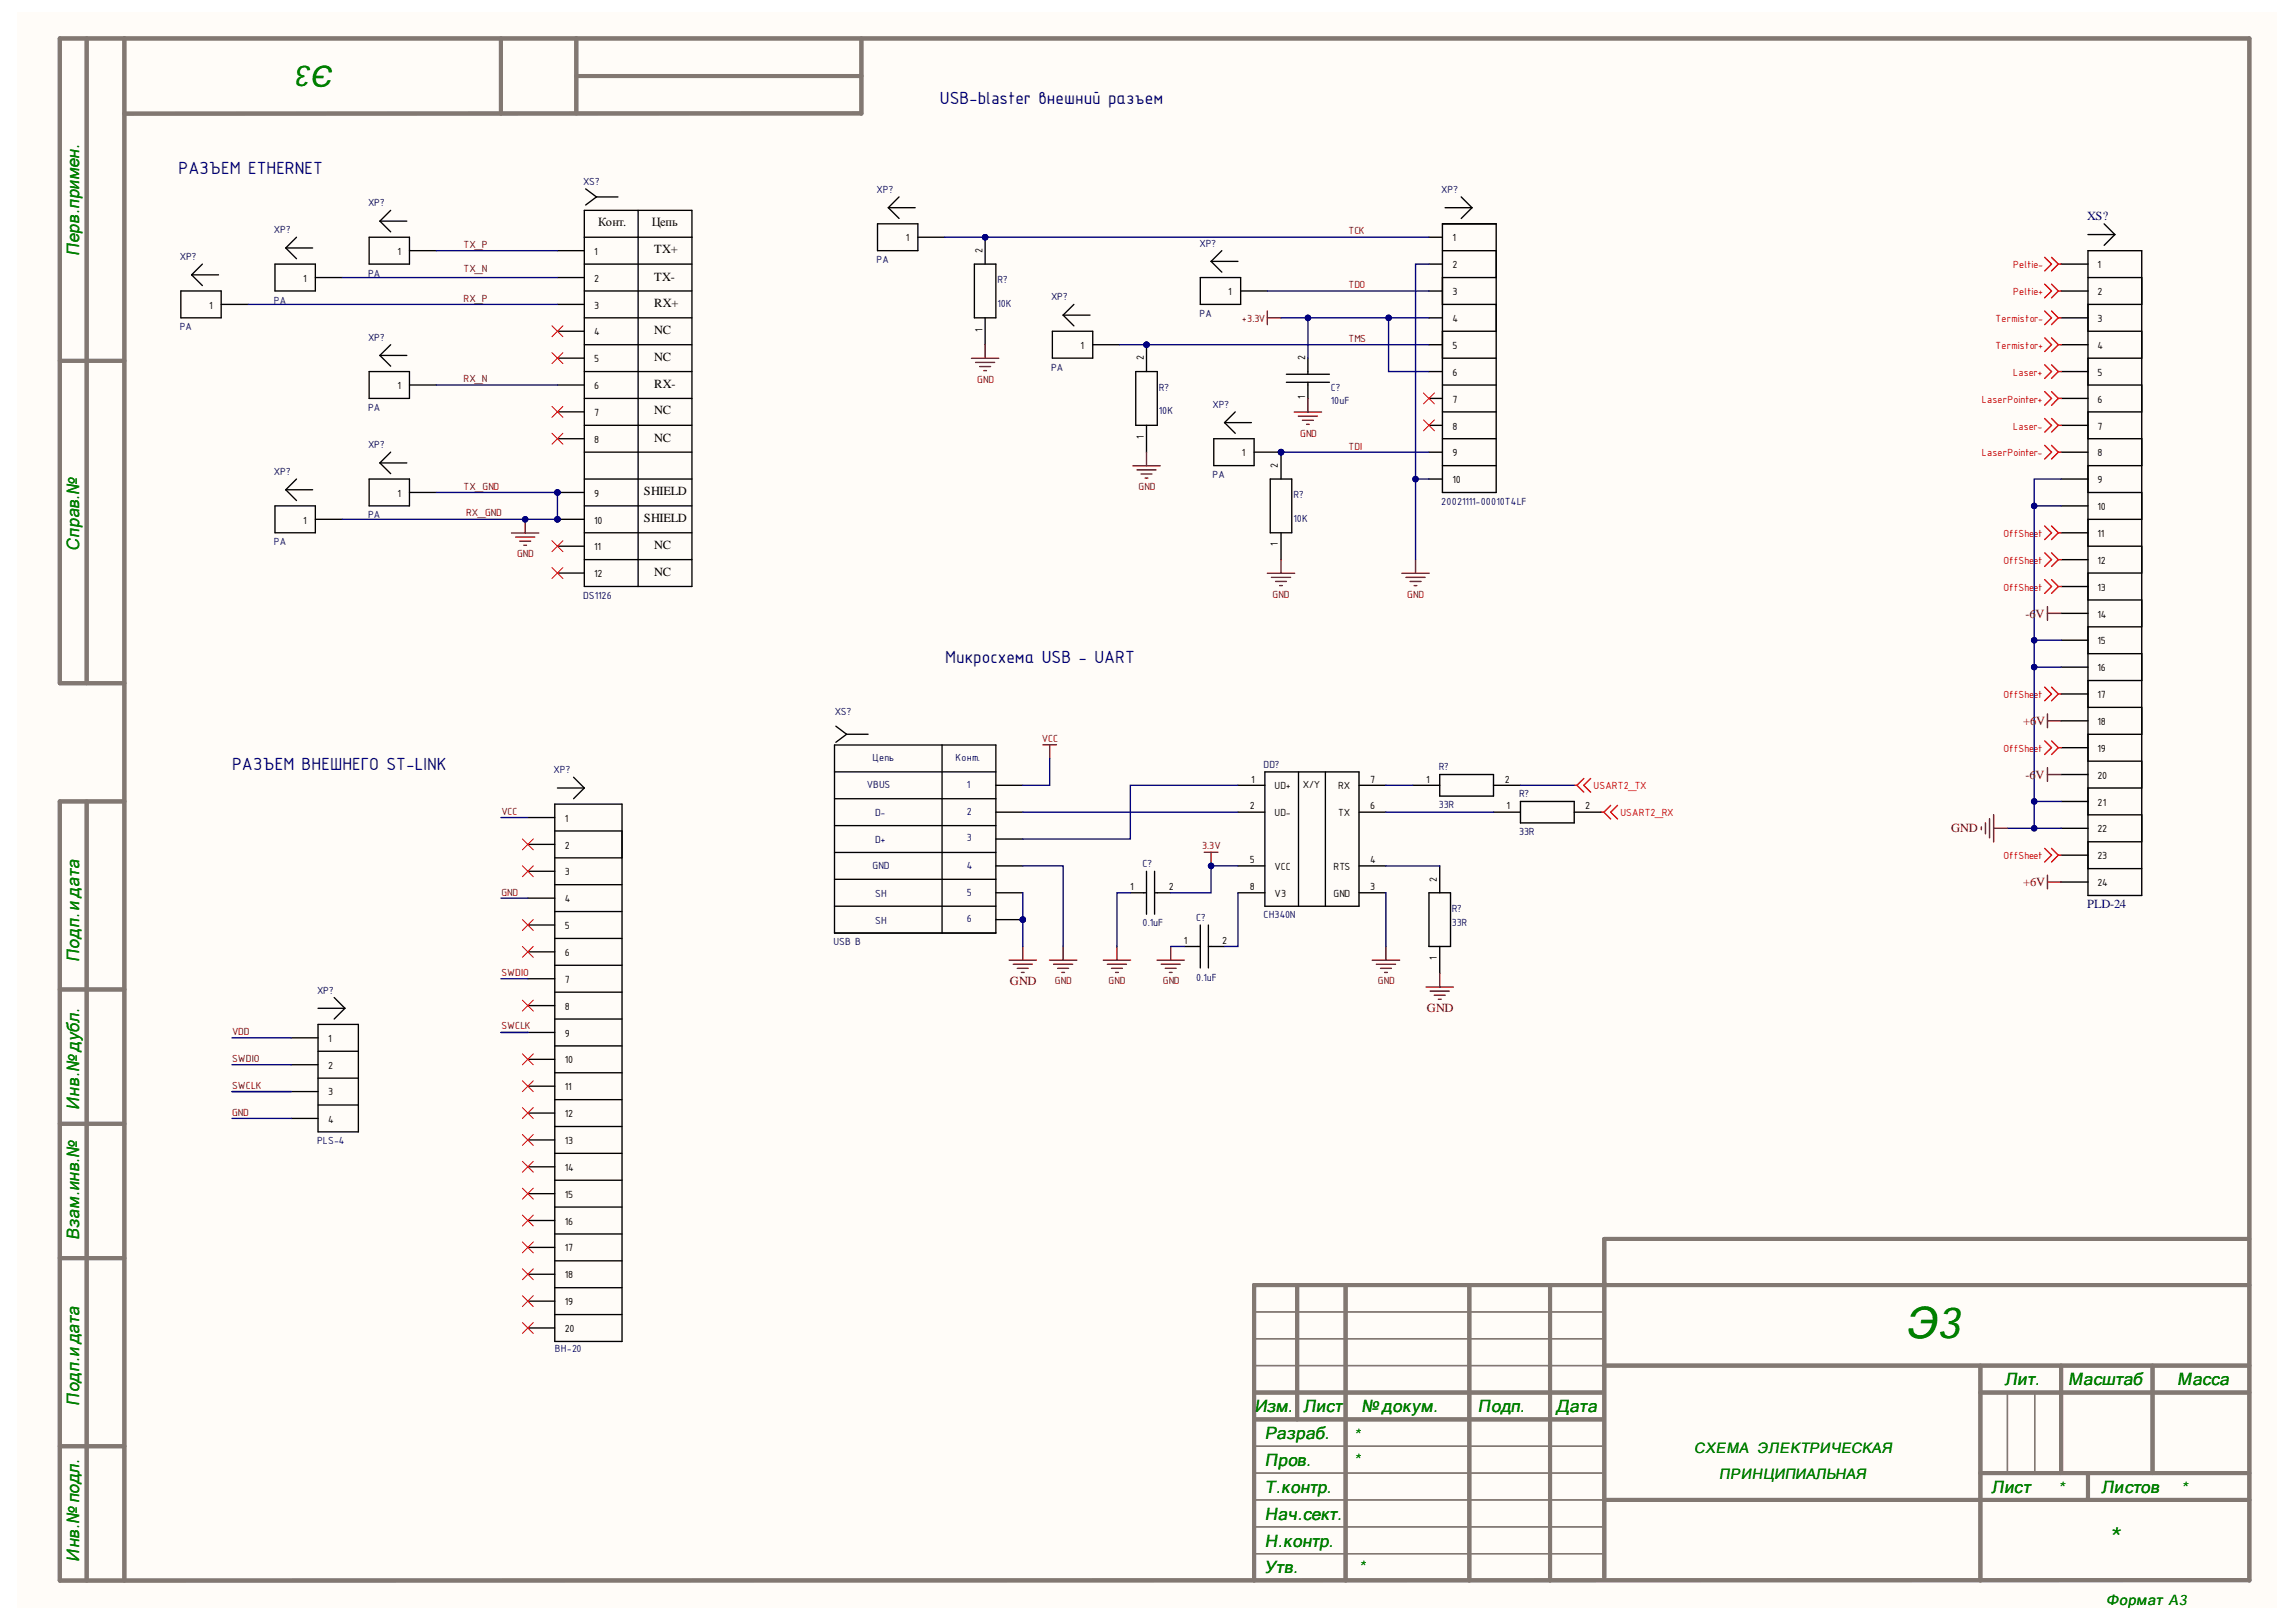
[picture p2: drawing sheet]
<svg xmlns="http://www.w3.org/2000/svg" width="297mm" height="210mm" viewBox="0 0 297 210" stroke-linecap="round" stroke-linejoin="round" font-family="sans-serif">
<defs><g id="words">
<text font-size="5.6" fill="#008000" x="246.5" y="173.2">Э3</text>
<g font-size="3.8" fill="#008000">
<text x="43.2" y="8.5" transform="rotate(-180 43.2 8.5)">Э3</text>
<text x="272.8" y="200.3">*</text>
</g>
<g font-size="2.5" fill="#000080">
<text x="121.6" y="13.4">USB-blaster внешний разъем</text>
<text x="23.1" y="22.5">РАЗЪЕМ ETHERNET</text>
<text x="122.3" y="85.7">Микросхема USB - UART</text>
<text x="30" y="99.6">РАЗЪЕМ ВНЕШНЕГО ST-LINK</text>
</g>
<g font-size="2.2" fill="#008000">
<text x="10.2" y="33.2" transform="rotate(-90 10.2 33.2)">Перв.примен.</text>
<text x="10.2" y="71.3" transform="rotate(-90 10.2 71.3)">Справ.№</text>
<text x="10.2" y="124.4" transform="rotate(-90 10.2 124.4)">Подп. и дата</text>
<text x="10.2" y="143.6" transform="rotate(-90 10.2 143.6)">Инв.№ дубл.</text>
<text x="10.2" y="160.4" transform="rotate(-90 10.2 160.4)">Взам.инв.№</text>
<text x="259.4" y="179.3">Лит.</text>
<text x="267.6" y="179.3">Масштаб</text>
<text x="281.7" y="179.3">Масса</text>
<text x="10.2" y="181.9" transform="rotate(-90 10.2 181.9)">Подп.и дата</text>
<text x="162.3" y="182.7">Изм.</text>
<text x="168.6" y="182.7">Лист</text>
<text x="176.1" y="182.7">№ докум.</text>
<text x="191.2" y="182.7">Подп.</text>
<text x="201.3" y="182.7">Дата</text>
<text x="163.6" y="186.2">Разраб.</text>
<text x="163.6" y="189.7">Пров.</text>
<text x="175.1" y="186.5">*</text>
<text x="175.1" y="189.7">*</text>
<text x="163.6" y="193.2">Т.контр.</text>
<text x="163.6" y="196.7">Нач.сект.</text>
<text x="257.7" y="193.2">Лист</text>
<text x="266.3" y="193.3">*</text>
<text x="271.9" y="193.2">Листов</text>
<text x="282.2" y="193.3">*</text>
<text x="10.2" y="202.1" transform="rotate(-90 10.2 202.1)">Инв.№ подл.</text>
<text x="163.6" y="203.6">Утв.</text>
<text x="163.6" y="200.1">Н.контр.</text>
<text x="175.8" y="203.6">*</text>
</g>
<g font-size="1.9" fill="#008000">
<text x="219.2" y="188">СХЕМА ЭЛЕКТРИЧЕСКАЯ</text>
<text x="222.4" y="191.4">ПРИНЦИПИАЛЬНАЯ</text>
<text x="272.5" y="207.7">Формат A3</text>
</g>
<g font-size="1.6">
<text x="77.4" y="29.3">Конт.</text>
<text x="84.3" y="29.3">Цепь</text>
<text x="84.6" y="32.8">TX+</text>
<text x="84.6" y="36.3">TX-</text>
<text x="84.6" y="39.8">RX+</text>
<text x="84.6" y="43.2">NC</text>
<text x="84.6" y="46.7">NC</text>
<text x="84.6" y="50.2">RX-</text>
<text x="84.6" y="53.6">NC</text>
<text x="84.6" y="57.2">NC</text>
<text x="83.3" y="64.1">SHIELD</text>
<text x="83.3" y="67.6">SHIELD</text>
<text x="84.6" y="71">NC</text>
<text x="84.6" y="74.5">NC</text>
</g>
<g font-size="1.6" fill="#000080">
<text x="270" y="28.5">XS?</text>
<text x="270" y="117.5">PLD-24</text>
</g>
<g font-size="1.6" fill="#800000">
<text x="262.1" y="79.9">-6</text>
<text x="263.3" y="79.9">V</text>
<text x="261.7" y="93.9">+6</text>
<text x="263.4" y="93.9">V</text>
<text x="262.1" y="100.8">-6</text>
<text x="263.3" y="100.8">V</text>
<text x="252.4" y="107.7">GND</text>
<text x="261.7" y="114.7">+6V</text>
<text x="130.7" y="127.5">GND</text>
<text x="184.6" y="130.9">GND</text>
</g>
<g font-size="1.4" fill="#000080">
<text x="75.4" y="23.9">XS?</text>
<text x="47.6" y="26.7">XP?</text>
<text x="113.4" y="25">XP?</text>
<text x="186.5" y="25">XP?</text>
<text x="23.3" y="33.6">XP?</text>
<text x="35.4" y="30.2">XP?</text>
<text x="47.6" y="35.8">PA</text>
<text x="113.4" y="34">PA</text>
<text x="155.2" y="31.9">XP?</text>
<text x="35.4" y="39.3">PA</text>
<text x="129" y="36.7">R?</text>
<text x="129" y="39.7">10K</text>
<text x="136" y="38.9">XP?</text>
<text x="155.2" y="41">PA</text>
<text x="23.3" y="42.7">PA</text>
<text x="47.6" y="44.1">XP?</text>
<text x="136" y="48">PA</text>
<text x="47.6" y="53.1">PA</text>
<text x="149.9" y="50.6">R?</text>
<text x="149.9" y="53.6">10K</text>
<text x="156.9" y="52.8">XP?</text>
<text x="172.2" y="50.6">C?</text>
<text x="172.2" y="52.3">10uF</text>
<text x="47.6" y="57.9">XP?</text>
<text x="35.4" y="61.5">XP?</text>
<text x="156.9" y="61.8">PA</text>
<text x="167.4" y="64.5">R?</text>
<text x="186.5" y="65.3">20021111-00010T4LF</text>
<text x="35.4" y="70.5">PA</text>
<text x="47.6" y="67.1">PA</text>
<text x="167.4" y="67.5">10K</text>
<text x="75.4" y="77.5">DS1126</text>
<text x="108" y="92.6">XS?</text>
<text x="71.6" y="100">XP?</text>
<text x="112.1" y="102">VBUS</text>
<text x="112.9" y="98.5">Цепь</text>
<text x="123.6" y="98.5">Конт.</text>
<text x="125.1" y="102">1</text>
<text x="163.5" y="99.3">DD?</text>
<text x="186.1" y="99.7">R?</text>
<text x="113.2" y="105.6">D-</text>
<text x="125.1" y="105.4">2</text>
<text x="186.1" y="104.6">33R</text>
<text x="196.5" y="103.1">R?</text>
<text x="112.9" y="112.4">GND</text>
<text x="113.2" y="109.1">D+</text>
<text x="125.1" y="108.9">3</text>
<text x="125.1" y="112.4">4</text>
<text x="147.8" y="112.2">C?</text>
<text x="196.5" y="108">33R</text>
<text x="113.2" y="116.1">SH</text>
<text x="113.2" y="119.5">SH</text>
<text x="125.1" y="115.9">5</text>
<text x="125.1" y="119.4">6</text>
<text x="147.8" y="119.9">0.1uF</text>
<text x="154.8" y="119.2">C?</text>
<text x="163.5" y="118.9">CH340N</text>
<text x="187.8" y="118">R?</text>
<text x="187.8" y="119.8">33R</text>
<text x="107.8" y="122.3">USB B</text>
<text x="41" y="128.6">XP?</text>
<text x="154.8" y="126.9">0.1uF</text>
<text x="41" y="148.1">PLS-4</text>
<text x="71.8" y="175">BH-20</text>
</g>
<g font-size="1.4">
<text x="51.4" y="32.9">1</text>
<text x="76.9" y="32.9">1</text>
<text x="117.2" y="31.3">1</text>
<text x="127.1" y="32.8" transform="rotate(-90 127.1 32.8)">2</text>
<text x="187.9" y="31.3">1</text>
<text x="187.9" y="34.7">2</text>
<text x="271.4" y="34.7">1</text>
<text x="27.1" y="40">1</text>
<text x="39.2" y="36.5">1</text>
<text x="76.9" y="36.5">2</text>
<text x="76.9" y="40">3</text>
<text x="158.9" y="38.2">1</text>
<text x="187.9" y="38.2">3</text>
<text x="187.9" y="41.6">4</text>
<text x="271.4" y="38.2">2</text>
<text x="271.4" y="41.6">3</text>
<text x="76.9" y="43.4">4</text>
<text x="76.9" y="46.9">5</text>
<text x="127.1" y="42.9" transform="rotate(-90 127.1 42.9)">1</text>
<text x="139.8" y="45.1">1</text>
<text x="148" y="46.6" transform="rotate(-90 148 46.6)">2</text>
<text x="168.9" y="46.6" transform="rotate(-90 168.9 46.6)">2</text>
<text x="187.9" y="45.1">5</text>
<text x="271.4" y="45.1">4</text>
<text x="51.4" y="50.3">1</text>
<text x="76.9" y="50.3">6</text>
<text x="76.9" y="53.8">7</text>
<text x="168.9" y="51.6" transform="rotate(-90 168.9 51.6)">1</text>
<text x="187.9" y="48.7">6</text>
<text x="187.9" y="52.1">7</text>
<text x="271.4" y="48.7">5</text>
<text x="271.4" y="52.1">6</text>
<text x="76.9" y="57.3">8</text>
<text x="148" y="56.8" transform="rotate(-90 148 56.8)">1</text>
<text x="160.7" y="59">1</text>
<text x="187.9" y="55.6">8</text>
<text x="187.9" y="59">9</text>
<text x="271.4" y="55.6">7</text>
<text x="271.4" y="59">8</text>
<text x="51.4" y="64.3">1</text>
<text x="76.9" y="64.3">9</text>
<text x="165.3" y="60.6" transform="rotate(-90 165.3 60.6)">2</text>
<text x="187.9" y="62.5">10</text>
<text x="271.4" y="62.5">9</text>
<text x="271.4" y="66">10</text>
<text x="39.2" y="67.7">1</text>
<text x="76.9" y="67.7">10</text>
<text x="76.9" y="71.2">11</text>
<text x="165.3" y="70.7" transform="rotate(-90 165.3 70.7)">1</text>
<text x="271.4" y="69.4">11</text>
<text x="76.9" y="74.7">12</text>
<text x="271.4" y="73">12</text>
<text x="271.4" y="76.4">13</text>
<text x="271.4" y="79.9">14</text>
<text x="271.4" y="83.4">15</text>
<text x="271.4" y="86.8">16</text>
<text x="271.4" y="90.3">17</text>
<text x="271.4" y="93.9">18</text>
<text x="161.9" y="101.3">1</text>
<text x="168.5" y="102">X/Y</text>
<text x="177.2" y="101.3">7</text>
<text x="184.5" y="101.3">1</text>
<text x="194.7" y="101.3">2</text>
<text x="271.4" y="97.3">19</text>
<text x="271.4" y="100.8">20</text>
<text x="73.1" y="106.4">1</text>
<text x="161.7" y="104.8">2</text>
<text x="164.9" y="102.1">UD+</text>
<text x="164.9" y="105.6">UD-</text>
<text x="173.1" y="105.6">TX</text>
<text x="173.1" y="102.1">RX</text>
<text x="177.2" y="104.8">6</text>
<text x="194.9" y="104.8">1</text>
<text x="205.1" y="104.8">2</text>
<text x="271.4" y="104.2">21</text>
<text x="271.4" y="107.7">22</text>
<text x="73.1" y="109.8">2</text>
<text x="73.1" y="113.3">3</text>
<text x="161.7" y="111.7">5</text>
<text x="164.9" y="112.6">VCC</text>
<text x="172.5" y="112.6">RTS</text>
<text x="177.2" y="111.7">4</text>
<text x="271.4" y="111.2">23</text>
<text x="73.1" y="116.7">4</text>
<text x="146.2" y="115.1">1</text>
<text x="151.2" y="115.1">2</text>
<text x="161.7" y="115.1">8</text>
<text x="164.9" y="116.1">V3</text>
<text x="172.5" y="116.1">GND</text>
<text x="177.2" y="115.1">3</text>
<text x="185.9" y="114.1" transform="rotate(-90 185.9 114.1)">2</text>
<text x="271.4" y="114.6">24</text>
<text x="73.1" y="120.2">5</text>
<text x="73.1" y="123.7">6</text>
<text x="153.1" y="122.2">1</text>
<text x="158.1" y="122.2">2</text>
<text x="185.9" y="124.3" transform="rotate(-90 185.9 124.3)">1</text>
<text x="73.1" y="127.2">7</text>
<text x="73.1" y="130.7">8</text>
<text x="42.5" y="134.8">1</text>
<text x="73.1" y="134.2">9</text>
<text x="73.1" y="137.6">10</text>
<text x="42.5" y="138.3">2</text>
<text x="42.5" y="141.8">3</text>
<text x="73.1" y="141.1">11</text>
<text x="42.5" y="145.3">4</text>
<text x="73.1" y="144.5">12</text>
<text x="73.1" y="148.1">13</text>
<text x="73.1" y="151.6">14</text>
<text x="73.1" y="155">15</text>
<text x="73.1" y="158.5">16</text>
<text x="73.1" y="161.9">17</text>
<text x="73.1" y="165.4">18</text>
<text x="73.1" y="168.9">19</text>
<text x="73.1" y="172.4">20</text>
</g>
<g font-size="1.4" fill="#800000">
<text x="60" y="32.1">TX_P</text>
<text x="60" y="35.2">TX_N</text>
<text x="174.5" y="30.3">TCK</text>
<text x="60" y="39">RX_P</text>
<text x="160.7" y="41.6">+3.3V</text>
<text x="174.5" y="37.3">TDO</text>
<text x="174.5" y="44.3">TMS</text>
<text x="60" y="49.5">RX_N</text>
<text x="126.4" y="49.6">GND</text>
<text x="168.2" y="56.5">GND</text>
<text x="174.5" y="58.2">TDI</text>
<text x="60" y="63.4">TX_GND</text>
<text x="147.3" y="63.4">GND</text>
<text x="60.3" y="66.8">RX_GND</text>
<text x="66.9" y="72.1">GND</text>
<text x="164.6" y="77.4">GND</text>
<text x="182.1" y="77.4">GND</text>
<text x="134.8" y="96.1">VCC</text>
<text x="64.9" y="105.4">VCC</text>
<text x="155.5" y="109.9">3.3V</text>
<text x="64.9" y="115.9">GND</text>
<text x="64.9" y="126.3">SWDIO</text>
<text x="136.5" y="127.4">GND</text>
<text x="143.4" y="127.4">GND</text>
<text x="150.4" y="127.4">GND</text>
<text x="178.3" y="127.4">GND</text>
<text x="30" y="134">VDD</text>
<text x="30" y="137.4">SWDIO</text>
<text x="64.9" y="133.2">SWCLK</text>
<text x="30" y="140.9">SWCLK</text>
<text x="30" y="144.4">GND</text>
</g>
<g font-size="1.4" fill="#f00">
<text x="260.5" y="34.7">Peltie-</text>
<text x="258.2" y="41.6">Termistor-</text>
<text x="260.5" y="38.2">Peltie+</text>
<text x="258.2" y="45.1">Termistor+</text>
<text x="256.4" y="52.1">LaserPointer+</text>
<text x="260.5" y="48.7">Laser+</text>
<text x="256.4" y="59">LaserPointer-</text>
<text x="260.5" y="55.6">Laser-</text>
<text x="259.2" y="69.4">OffSheet</text>
<text x="259.2" y="73">OffSheet</text>
<text x="259.2" y="76.4">OffSheet</text>
<text x="259.2" y="90.3">OffSheet</text>
<text x="259.2" y="97.3">OffSheet</text>
<text x="206.2" y="102.1">USART2_TX</text>
<text x="209.6" y="105.6">USART2_RX</text>
<text x="259.2" y="111.2">OffSheet</text>
</g>
</g></defs>
<g fill="#fffcf8">
<path d="M2.2 1.5h292.3v206.5h-292.3z" fill-rule="evenodd"/>
<path d="M2.2 1.5h292.3v206.5h-292.3z" fill-rule="evenodd"/>
</g>
<g fill="none" stroke="#827872" stroke-width=".53">
<path d="M11.2 5v83.4M16.1 5v199.5M64.8 5v9.7M74.6 5v9.7M74.6 9.8h36.8M111.4 14.7h-95.3M111.4 5v9.7M7.7 46.7h8.4M16.1 88.4h-8.4v-83.4h283.3v199.5M11.2 103.7v100.8M16.1 103.7h-8.4v100.8h283.3M7.7 128h8.4"/>
<path d="M7.7 145.4h8.4M7.7 162.8h8.4M167.8 166.3v17.4M174.1 166.3v38.2M190.1 166.3v38.2M200.5 166.3v38.2M207.5 176.7h83.5M256.2 176.7v27.8M266.6 176.7v13.9M278.5 176.7v13.9M291 160.3h-83.4v43.8M291 166.3h-128.8v38.2"/>
<path d="M7.7 187.2h8.4M162.2 183.7h45.3M162.2 180.2h45.3M207.5 194.1h83.5M256.2 180.2h34.8M256.2 190.6h34.8M270.1 190.6v3.5"/>
</g>
<path d="M162.2 176.7h45.3M162.2 169.8h45.3M162.2 173.2h45.3M162.2 197.6h45.3M162.2 190.6h45.3M162.2 194.1h45.3M162.2 187.2h45.3M259.7 180.2v10.4M263.2 180.2v10.4M162.2 201.1h45.3" fill="none" stroke="#827872" stroke-width=".18"/>
<circle cx="72.1" cy="63.7" r=".35" fill="#000080"/>
<circle cx="72.1" cy="63.7" r=".35" fill="none" stroke="#000080" stroke-width=".13"/>
<circle cx="72.1" cy="67.2" r=".35" fill="#000080"/>
<circle cx="72.1" cy="67.2" r=".35" fill="none" stroke="#000080" stroke-width=".13"/>
<path d="M72.1 32.4h3.5M72.1 35.9h3.5M72.1 39.4h3.5M72.1 42.9h3.5M72.1 46.3h3.5M72.1 49.8h3.5M72.1 53.3h3.5M72.1 56.8h3.5M72.1 63.7h3.5" fill="none" stroke="#000" stroke-width=".17"/>
<circle cx="72.1" cy="63.7" r=".35" fill="#000080"/>
<circle cx="72.1" cy="63.7" r=".35" fill="none" stroke="#000080" stroke-width=".13"/>
<path d="M72.1 67.2h3.5" fill="none" stroke="#000" stroke-width=".17"/>
<circle cx="72.1" cy="67.2" r=".35" fill="#000080"/>
<circle cx="72.1" cy="67.2" r=".35" fill="none" stroke="#000080" stroke-width=".13"/>
<g fill="none" stroke="#000" stroke-width=".17">
<path d="M75.6 27.2h13.9v48.7h-13.9zM75.6 30.7h13.9M75.6 34.2h13.9M75.6 37.7h13.9M75.8 24.4l1.4 1.1M77.2 25.5l-1.4 1M77.2 25.5h2.7M82.6 27.2v48.7M75.6 41.1h13.9M75.6 44.6h13.9M75.6 48.1h13.9M75.6 51.6h13.9"/>
<path d="M75.6 55h13.9M75.6 58.5h13.9M72.1 70.7h3.5M72.1 74.2h3.5M75.6 72.4h13.9M75.6 68.9h13.9M75.6 65.5h13.9M75.6 62h13.9"/>
</g>
<g fill="none" stroke="#000" stroke-width=".18">
<path d="M184.9 30.7h1.7M184.9 34.2h1.7M184.9 37.7h1.7M186.6 29h7v34.7h-7zM186.6 32.4h7M186.6 35.9h7M186.6 39.4h7M187 26.9h3.4M189 25.5l1.4 1.4M190.4 26.9l-1.4 1.4M184.9 41.1h1.7M184.9 44.6h1.7"/>
<path d="M184.9 48.1h1.7M184.9 51.6h1.7M184.9 55h1.7M184.9 58.5h1.7M186.6 42.9h7M186.6 46.4h7M186.6 49.8h7M186.6 53.3h7M186.6 56.8h7M184.9 62h1.7M186.6 60.3h7"/>
</g>
<path d="M71.4 73.5l1.4 1.4M71.4 70l1.4 1.4M72.8 73.5l-1.4 1.4M72.8 70l-1.4 1.4" fill="none" stroke="#f00" stroke-width=".13"/>
<path d="M66.2 69h3.5M66.7 69.5h2.5M67.2 70h1.4M67.8 70.6h.3M67.9 67.2v1.8" fill="none" stroke="#800000" stroke-width=".17"/>
<circle cx="67.9" cy="67.2" r=".35" fill="#000080"/>
<circle cx="67.9" cy="67.2" r=".35" fill="none" stroke="#000080" stroke-width=".13"/>
<path d="M71.4 56.1l1.4 1.4M71.4 52.6l1.4 1.4M71.4 42.2l1.4 1.4M71.4 45.6l1.4 1.5M72.8 56.1l-1.4 1.4M72.8 52.6l-1.4 1.4M72.8 42.2l-1.4 1.4M72.8 45.6l-1.4 1.5M184.2 50.9l1.4 1.4M184.2 54.3l1.4 1.5M185.6 50.9l-1.4 1.4M185.6 54.3l-1.4 1.5" fill="none" stroke="#f00" stroke-width=".13"/>
<path d="M181.4 74.2h3.5M181.9 74.7h2.5M182.4 75.2h1.4M183 75.8h.3M183.1 72.4v1.8" fill="none" stroke="#800000" stroke-width=".18"/>
<circle cx="127.4" cy="30.7" r=".35" fill="#000080"/>
<circle cx="127.4" cy="30.7" r=".35" fill="none" stroke="#000080" stroke-width=".13"/>
<path d="M126.1 34.2h2.7v6.9h-2.7zM127.4 30.7v3.5M127.4 41.1v3.5" fill="none" stroke="#000" stroke-width=".17"/>
<circle cx="127.4" cy="30.7" r=".35" fill="#000080"/>
<circle cx="127.4" cy="30.7" r=".35" fill="none" stroke="#000080" stroke-width=".13"/>
<circle cx="148.3" cy="44.6" r=".35" fill="#000080"/>
<circle cx="148.3" cy="44.6" r=".35" fill="none" stroke="#000080" stroke-width=".13"/>
<path d="M146.9 48.1h2.8v6.9h-2.8zM148.3 44.6v3.5M148.3 55v3.5" fill="none" stroke="#000" stroke-width=".17"/>
<circle cx="148.3" cy="44.6" r=".35" fill="#000080"/>
<circle cx="148.3" cy="44.6" r=".35" fill="none" stroke="#000080" stroke-width=".13"/>
<circle cx="165.7" cy="58.5" r=".35" fill="#000080"/>
<circle cx="165.7" cy="58.5" r=".35" fill="none" stroke="#000080" stroke-width=".13"/>
<path d="M165.7 58.5v3.5M164.3 62h2.8v6.9h-2.8zM165.7 68.9v3.5" fill="none" stroke="#000" stroke-width=".17"/>
<circle cx="165.7" cy="58.5" r=".35" fill="#000080"/>
<circle cx="165.7" cy="58.5" r=".35" fill="none" stroke="#000080" stroke-width=".13"/>
<g fill="none" stroke="#800000" stroke-width=".17">
<path d="M125.7 46.4h3.5M126.2 46.9h2.5M126.7 47.4h1.5M127.3 48h.3M127.4 44.6v1.8M148.3 58.5v1.8M164 40.2v1.8M164 41.1h1.7M167.4 53.3h3.6M168 53.9h2.4M168.5 54.4h1.4M169 54.9h.4"/>
<path d="M169.2 51.6v1.7M146.6 60.3h3.5M147.1 60.8h2.5M147.6 61.3h1.4M148.2 61.9h.3M164 74.2h3.5M164.5 74.7h2.5M165 75.2h1.4M165.5 75.8h.4M165.7 72.4v1.8"/>
</g>
<g fill="none" stroke="#000" stroke-width=".17">
<path d="M113.5 29h5.2v3.4h-5.2zM114.9 26.9l1.4 1.4M114.9 26.9h3.5M116.3 25.5l-1.4 1.4M118.7 30.7h3.5M138.9 39.4l-1.4 1.4M155.3 35.9h5.2v3.5h-5.2zM156.7 33.8l1.4 1.4M156.7 33.8h3.5M158.1 32.4l-1.4 1.4M160.5 37.7h3.5M136.1 42.9h5.3v3.4h-5.3z"/>
<path d="M137.5 40.8l1.4 1.4M137.5 40.8h3.5M141.4 44.6h3.4M166.4 49.5h5.6M166.4 48.4h5.6M169.2 46.3v2.1M169.2 49.5v2.1"/>
</g>
<circle cx="165.7" cy="58.5" r=".35" fill="#000080"/>
<circle cx="165.7" cy="58.5" r=".35" fill="none" stroke="#000080" stroke-width=".13"/>
<path d="M162.2 58.5h3.5" fill="none" stroke="#000" stroke-width=".17"/>
<circle cx="165.7" cy="58.5" r=".35" fill="#000080"/>
<circle cx="165.7" cy="58.5" r=".35" fill="none" stroke="#000080" stroke-width=".13"/>
<g fill="none" stroke="#000" stroke-width=".17">
<path d="M23.4 37.7h5.2v3.4h-5.2zM24.8 35.6l1.4 1.4M24.8 35.6h3.5M26.2 34.2l-1.4 1.4M28.6 39.4h3.5M35.6 34.2h5.2v3.5h-5.2zM37 32.1l1.4 1.4M37 32.1h3.4M38.4 30.7l-1.4 1.4M40.8 35.9h3.5M47.8 30.7h5.2v3.5h-5.2zM49.1 28.6l1.4 1.4"/>
<path d="M49.1 28.6h3.5M50.5 27.2l-1.4 1.4M53 32.4h3.5M47.8 48.1h5.2v3.5h-5.2zM49.1 46l1.4 1.4M49.1 46h3.5M50.5 44.6l-1.4 1.4M53 49.8h3.5M157 56.8h5.2v3.5h-5.2zM158.4 54.7l1.4 1.4M158.4 54.7h3.5M159.8 53.3l-1.4 1.4"/>
<path d="M68.3 105.8h3.5M68.3 109.3h3.5M68.3 112.8h3.5M68.3 116.2h3.5M68.3 119.7h3.5M71.8 104.1h8.7M71.8 107.5h8.7v3.5h-8.7M71.8 114.5h8.7M71.8 118h8.7M72.1 102h3.5M74.2 100.6l1.4 1.4M75.6 102l-1.4 1.4"/>
<path d="M37.7 134.3h3.4M37.7 137.8h3.4M41.1 132.6h5.3v13.9h-5.3zM41.1 136h5.3M41.1 139.5h5.3M41.1 130.5h3.5M43.2 129.1l1.4 1.4M44.6 130.5l-1.4 1.4M68.3 123.2h3.5M68.3 126.7h3.5M68.3 130.1h3.5M68.3 133.6h3.5"/>
<path d="M68.3 137.1h3.5M71.8 121.4h8.7M71.8 124.9h8.7M71.8 128.4h8.7M71.8 131.9h8.7M71.8 135.4h8.7M71.8 138.8h8.7M37.7 141.3h3.4M37.7 144.7h3.4M41.1 143h5.3M68.3 140.6h3.5M68.3 144h3.5"/>
<path d="M68.3 147.5h3.5M68.3 151h3.5M68.3 154.5h3.5M68.3 157.9h3.5M71.8 142.3h8.7M71.8 145.8h8.7M71.8 149.3h8.7M71.8 152.7h8.7M71.8 156.2h8.7M71.8 159.7h8.7M68.3 161.4h3.5M68.3 164.9h3.5"/>
<path d="M68.3 168.4h3.5M68.3 171.9h3.5M71.8 163.2h8.7M71.8 166.6h8.7M71.8 170.1h8.7"/>
</g>
<path d="M71.8 104.1v69.5h8.7v-69.5" fill="none" stroke="#000" stroke-width=".18"/>
<circle cx="132.3" cy="119" r=".35" fill="#000080"/>
<circle cx="132.3" cy="119" r=".35" fill="none" stroke="#000080" stroke-width=".13"/>
<path d="M128.8 101.6h3.5M128.8 105.1h3.5M128.8 108.6h3.5M128.8 112.1h3.5M128.8 115.5h3.5M128.8 119h3.5" fill="none" stroke="#000" stroke-width=".17"/>
<circle cx="132.3" cy="119" r=".35" fill="#000080"/>
<circle cx="132.3" cy="119" r=".35" fill="none" stroke="#000080" stroke-width=".13"/>
<g fill="none" stroke="#000" stroke-width=".17">
<path d="M108 96.4h20.8v24.3h-20.8zM108 99.9h20.8M108.1 94l1.4 1M109.5 95l-1.4 1.1M109.5 95h2.8M121.9 96.4v24.3M108 103.4h20.8M108 106.8h20.8M108 110.3h20.8M108 113.8h20.8M108 117.3h20.8M146.2 115.5h2.1"/>
<path d="M148.3 112.8v5.5M149.4 115.5h2.1M149.4 112.8v5.5M155.3 119.7v5.6M156.3 119.7v5.6M153.2 122.5h2.1M156.3 122.5h2.1"/>
</g>
<path d="M134.9 96.4h1.8M135.8 96.4v1.7M155.8 110.3h1.8M156.7 110.3v1.8" fill="none" stroke="#800000" stroke-width=".17"/>
<circle cx="156.7" cy="112.1" r=".35" fill="#000080"/>
<circle cx="156.7" cy="112.1" r=".35" fill="none" stroke="#000080" stroke-width=".13"/>
<g fill="none" stroke="#000" stroke-width=".17">
<path d="M49.1 59.9l1.4 1.4M49.1 59.9h3.5M50.5 58.5l-1.4 1.4M35.6 65.5h5.2v3.4h-5.2zM37 63.4l1.4 1.4M37 63.4h3.4M38.4 62l-1.4 1.4M40.8 67.2h3.5M47.8 62h5.2v3.5h-5.2zM53 63.7h3.5M163.6 99.9v17.4M168 99.9v17.4"/>
<path d="M171.5 99.9v17.4M160.2 101.6h3.4M160.2 105.1h3.4M160.2 112.1h3.4M160.2 115.5h3.4"/>
</g>
<g fill="none" stroke="#000" stroke-width=".18">
<path d="M163.6 99.9h12.2v17.4h-12.2M175.8 115.5h3.5M175.8 112.1h3.5M175.8 105.1h3.5M175.8 101.6h3.5M182.8 101.6h3.5M184.9 115.5h2.8v7h-2.8zM186.3 100.2h6.9v2.8h-6.9zM186.3 112.1v3.4M193.2 105.1h3.5M193.2 101.6h3.5M196.7 103.7h7v2.8h-7z"/>
<path d="M203.7 105.1h3.4M186.3 122.5v3.5"/>
</g>
<path d="M203.7 101.6h.3M204 101.6l.9 .9M204.9 100.7l-.9 .9M205.8 100.7l-.9 .9 .9 .9M207.1 105.1h.4M207.5 105.1l.9 .9M208.4 104.2l-.9 .9M209.3 104.2l-.9 .9 .9 .9" fill="none" stroke="#f00" stroke-width=".18"/>
<g fill="none" stroke="#800000" stroke-width=".17">
<path d="M130.6 124.3h3.5M131.1 124.8h2.5M131.6 125.3h1.4M132.1 125.8h.4M132.3 122.5v1.8M135.8 124.3h3.5M136.3 124.8h2.5M136.8 125.3h1.4M137.4 125.8h.3M137.5 122.5v1.8M142.7 124.3h3.6M143.3 124.8h2.4"/>
<path d="M143.8 125.3h1.4M144.3 125.8h.4M144.5 122.5v1.8M149.7 124.3h3.5M150.2 124.8h2.5M150.8 125.3h1.4M151.3 125.8h.3M151.5 122.5v1.8"/>
</g>
<path d="M177.5 124.3h3.6M178.1 124.8h2.4M178.6 125.3h1.4M179.1 125.8h.4M179.3 122.5v1.8M184.5 127.7h3.5M185 128.3h2.5M185.6 128.8h1.4M186.1 129.3h.3M186.3 126v1.7" fill="none" stroke="#800000" stroke-width=".18"/>
<g fill="none" stroke="#f00" stroke-width=".13">
<path d="M67.6 119l1.4 1.4M67.6 112l1.4 1.5M67.6 108.6l1.4 1.4M69 119l-1.4 1.4M69 112l-1.4 1.5M69 108.6l-1.4 1.4M67.6 139.9l1.4 1.4M67.6 136.4l1.4 1.4M67.6 129.4l1.4 1.4M67.6 122.5l1.4 1.4M69 139.9l-1.4 1.4M69 136.4l-1.4 1.4"/>
<path d="M69 129.4l-1.4 1.4M69 122.5l-1.4 1.4M67.6 157.2l1.4 1.5M67.6 153.8l1.4 1.4M67.6 150.3l1.4 1.4M67.6 146.8l1.4 1.4M67.6 143.3l1.4 1.5M69 157.2l-1.4 1.5M69 153.8l-1.4 1.4M69 150.3l-1.4 1.4M69 146.8l-1.4 1.4M69 143.3l-1.4 1.5"/>
<path d="M67.6 171.1l1.4 1.5M67.6 167.7l1.4 1.4M67.6 164.2l1.4 1.4M67.6 160.7l1.4 1.4M69 171.1l-1.4 1.5M69 167.7l-1.4 1.4M69 164.2l-1.4 1.4M69 160.7l-1.4 1.4"/>
</g>
<path d="M183.1 62v10.4" fill="none" stroke="#000080" stroke-width=".18"/>
<circle cx="183.1" cy="62" r=".35" fill="#000080"/>
<circle cx="183.1" cy="62" r=".35" fill="none" stroke="#000080" stroke-width=".13"/>
<path d="M32.1 39.4h40M56.5 63.7h15.6v3.5h-27.8M30 137.8h7.7M30 134.3h7.7M30 144.7h7.7M30 141.3h7.7" fill="none" stroke="#000080" stroke-width=".17"/>
<circle cx="72.1" cy="63.7" r=".35" fill="#000080"/>
<circle cx="72.1" cy="63.7" r=".35" fill="none" stroke="#000080" stroke-width=".13"/>
<circle cx="72.1" cy="67.2" r=".35" fill="#000080"/>
<circle cx="72.1" cy="67.2" r=".35" fill="none" stroke="#000080" stroke-width=".13"/>
<circle cx="67.9" cy="67.2" r=".35" fill="#000080"/>
<circle cx="67.9" cy="67.2" r=".35" fill="none" stroke="#000080" stroke-width=".13"/>
<path d="M44.3 35.9h27.8M56.5 32.4h15.6M56.5 49.8h15.6M64.8 116.2h3.5M64.8 105.8h3.5M64.8 133.6h3.5M64.8 126.7h3.5" fill="none" stroke="#000080" stroke-width=".17"/>
<path d="M122.2 30.7h62.7" fill="none" stroke="#000080" stroke-width=".18"/>
<circle cx="127.4" cy="30.7" r=".35" fill="#000080"/>
<circle cx="127.4" cy="30.7" r=".35" fill="none" stroke="#000080" stroke-width=".13"/>
<path d="M135.8 98.1v3.5h-3.5M132.3 112.1h5.2v10.4M132.3 105.1h27.9M146.2 115.5h-1.7v7M160.2 101.6h-14v7h-13.9" fill="none" stroke="#000080" stroke-width=".17"/>
<path d="M144.8 44.6h40.1" fill="none" stroke="#000080" stroke-width=".18"/>
<circle cx="148.3" cy="44.6" r=".35" fill="#000080"/>
<circle cx="148.3" cy="44.6" r=".35" fill="none" stroke="#000080" stroke-width=".13"/>
<path d="M160.2 112.1h-3.5v3.4h-5.2M151.5 122.5h1.7" fill="none" stroke="#000080" stroke-width=".17"/>
<circle cx="156.7" cy="112.1" r=".35" fill="#000080"/>
<circle cx="156.7" cy="112.1" r=".35" fill="none" stroke="#000080" stroke-width=".13"/>
<path d="M160.2 115.5v7h-1.8" fill="none" stroke="#000080" stroke-width=".17"/>
<path d="M164 37.7h20.9M165.7 58.5h19.2" fill="none" stroke="#000080" stroke-width=".18"/>
<circle cx="165.7" cy="58.5" r=".35" fill="#000080"/>
<circle cx="165.7" cy="58.5" r=".35" fill="none" stroke="#000080" stroke-width=".13"/>
<path d="M165.7 41.1h3.5" fill="none" stroke="#000080" stroke-width=".17"/>
<circle cx="169.2" cy="41.1" r=".35" fill="#000080"/>
<circle cx="169.2" cy="41.1" r=".35" fill="none" stroke="#000080" stroke-width=".13"/>
<path d="M184.9 41.1h-15.7v5.3" fill="none" stroke="#000080" stroke-width=".18"/>
<circle cx="179.6" cy="41.1" r=".35" fill="#000080"/>
<circle cx="179.6" cy="41.1" r=".35" fill="none" stroke="#000080" stroke-width=".13"/>
<circle cx="169.2" cy="41.1" r=".35" fill="#000080"/>
<circle cx="169.2" cy="41.1" r=".35" fill="none" stroke="#000080" stroke-width=".13"/>
<path d="M179.6 41.1v7h5.3M179.3 112.1h7M179.3 105.1h13.9M179.3 101.6h3.5" fill="none" stroke="#000080" stroke-width=".18"/>
<circle cx="179.6" cy="41.1" r=".35" fill="#000080"/>
<circle cx="179.6" cy="41.1" r=".35" fill="none" stroke="#000080" stroke-width=".13"/>
<path d="M184.9 34.2h-1.8v27.8h1.8" fill="none" stroke="#000080" stroke-width=".18"/>
<circle cx="183.1" cy="62" r=".35" fill="#000080"/>
<circle cx="183.1" cy="62" r=".35" fill="none" stroke="#000080" stroke-width=".13"/>
<path d="M196.7 101.6h7" fill="none" stroke="#000080" stroke-width=".18"/>
<path d="M132.3 115.5v7" fill="none" stroke="#000080" stroke-width=".17"/>
<circle cx="132.3" cy="119" r=".35" fill="#000080"/>
<circle cx="132.3" cy="119" r=".35" fill="none" stroke="#000080" stroke-width=".13"/>
<path d="M266.6 62h-3.4v3.5h3.4M179.3 115.5v7" fill="none" stroke="#000080" stroke-width=".18"/>
<g fill="none" stroke="#000" stroke-width=".18">
<path d="M266.6 34.2h3.5M266.6 37.7h3.5M270.1 32.4h7v83.5h-7zM270.1 30.4h3.5M270.1 35.9h7M270.1 39.4h7M272.2 29l1.4 1.4M273.6 30.4l-1.4 1.3M266.6 41.1h3.5M266.6 44.6h3.5M266.6 48.1h3.5M266.6 51.6h3.5"/>
<path d="M266.6 55h3.5M266.6 58.5h3.5M270.1 42.9h7M270.1 46.4h7M270.1 49.8h7M270.1 53.3h7M270.1 56.8h7M266.6 62h3.5M266.6 65.5h3.5M266.6 69h3.5M266.6 72.4h3.5M266.6 75.9h3.5"/>
<path d="M266.6 79.4h3.5M270.1 60.3h7M270.1 63.7h7M270.1 67.2h7M270.1 70.7h7M270.1 74.2h7M270.1 77.6h7M266.6 82.8h3.5M266.6 86.3h3.5M266.6 89.8h3.5M266.6 93.3h3.5M266.6 96.8h3.5"/>
<path d="M270.1 81.1h7M270.1 84.6h7M270.1 88.1h7M270.1 91.5h7M270.1 95h7M270.1 98.5h7M266.6 100.2h3.5M266.6 103.7h3.5M266.6 107.2h3.5M266.6 110.7h3.5M266.6 114.1h3.5M270.1 102h7"/>
<path d="M270.1 105.4h7M270.1 108.9h7M270.1 112.4h7"/>
</g>
<g fill="none" stroke="#f00" stroke-width=".18">
<path d="M264.5 33.3l.9 .9-.9 .9M264.5 36.8l.9 .9-.9 .8M265.4 33.3l.9 .9M265.4 36.8l.9 .9M266.3 34.2l-.9 .9M266.3 34.2h.3M266.3 37.7l-.9 .8M266.3 37.7h.3M264.5 40.2l.9 .9-.9 .9M264.5 43.7l.9 .9-.9 .9M264.5 47.2l.9 .9-.9 .9M264.5 50.7l.9 .9-.9 .8"/>
<path d="M264.5 54.2l.9 .8-.9 .9M264.5 57.6l.9 .9-.9 .9M265.4 40.2l.9 .9M265.4 43.7l.9 .9M265.4 47.2l.9 .9M265.4 50.7l.9 .9M265.4 54.2l.9 .8M265.4 57.6l.9 .9M266.3 41.1l-.9 .9M266.3 41.1h.3M266.3 44.6l-.9 .9M266.3 44.6h.3"/>
<path d="M266.3 48.1l-.9 .9M266.3 48.1h.3M266.3 51.6l-.9 .8M266.3 51.6h.3M266.3 55l-.9 .9M266.3 55h.3M266.3 58.5l-.9 .9M266.3 58.5h.3M264.5 68.1l.9 .9-.9 .8M264.5 71.5l.9 .9-.9 .9M264.5 75l.9 .9-.9 .9M265.4 68.1l.9 .9"/>
<path d="M265.4 71.5l.9 .9M265.4 75l.9 .9M266.3 69l-.9 .8M266.3 69h.3M266.3 72.4l-.9 .9M266.3 72.4h.3M266.3 75.9l-.9 .9M266.3 75.9h.3M264.5 88.9l.9 .9-.9 .9M264.5 95.9l.9 .9-.9 .8M265.4 88.9l.9 .9M265.4 95.9l.9 .9"/>
<path d="M266.3 89.8l-.9 .9M266.3 89.8h.3M266.3 96.8l-.9 .8M266.3 96.8h.3M264.5 109.8l.9 .9-.9 .9M265.4 109.8l.9 .9M266.3 110.7l-.9 .9M266.3 110.7h.3"/>
</g>
<circle cx="263.2" cy="65.5" r=".35" fill="#000080"/>
<circle cx="263.2" cy="65.5" r=".35" fill="none" stroke="#000080" stroke-width=".13"/>
<path d="M263.2 65.5v17.3h3.4" fill="none" stroke="#000080" stroke-width=".18"/>
<circle cx="263.2" cy="65.5" r=".35" fill="#000080"/>
<circle cx="263.2" cy="65.5" r=".35" fill="none" stroke="#000080" stroke-width=".13"/>
<circle cx="263.2" cy="82.9" r=".35" fill="#000080"/>
<circle cx="263.2" cy="82.9" r=".35" fill="none" stroke="#000080" stroke-width=".13"/>
<path d="M263.2 82.8v20.9h3.4" fill="none" stroke="#000080" stroke-width=".18"/>
<circle cx="263.2" cy="82.9" r=".35" fill="#000080"/>
<circle cx="263.2" cy="82.9" r=".35" fill="none" stroke="#000080" stroke-width=".13"/>
<circle cx="263.2" cy="86.3" r=".35" fill="#000080"/>
<circle cx="263.2" cy="86.3" r=".35" fill="none" stroke="#000080" stroke-width=".13"/>
<circle cx="263.2" cy="103.7" r=".35" fill="#000080"/>
<circle cx="263.2" cy="103.7" r=".35" fill="none" stroke="#000080" stroke-width=".13"/>
<path d="M263.2 103.7v3.5h3.4" fill="none" stroke="#000080" stroke-width=".18"/>
<circle cx="263.2" cy="103.7" r=".35" fill="#000080"/>
<circle cx="263.2" cy="103.7" r=".35" fill="none" stroke="#000080" stroke-width=".13"/>
<circle cx="263.2" cy="107.2" r=".35" fill="#000080"/>
<circle cx="263.2" cy="107.2" r=".35" fill="none" stroke="#000080" stroke-width=".13"/>
<path d="M263.2 86.3h3.4" fill="none" stroke="#000080" stroke-width=".18"/>
<circle cx="263.2" cy="86.3" r=".35" fill="#000080"/>
<circle cx="263.2" cy="86.3" r=".35" fill="none" stroke="#000080" stroke-width=".13"/>
<path d="M259.7 107.2h3.5" fill="none" stroke="#000080" stroke-width=".18"/>
<circle cx="263.2" cy="107.2" r=".35" fill="#000080"/>
<circle cx="263.2" cy="107.2" r=".35" fill="none" stroke="#000080" stroke-width=".13"/>
<g fill="none" stroke="#800000" stroke-width=".18">
<path d="M264.9 78.5v1.8M264.9 79.4h1.7M264.9 92.4v1.8M264.9 99.4v1.7M264.9 93.3h1.7M256.3 107v.4M256.9 106.5v1.4M257.4 106v2.4M257.9 105.4v3.6M257.9 107.2h1.8M264.9 113.3v1.7M264.9 100.2h1.7"/>
<path d="M264.9 114.1h1.7"/>
</g>
<use href="#words"/>
</svg>
